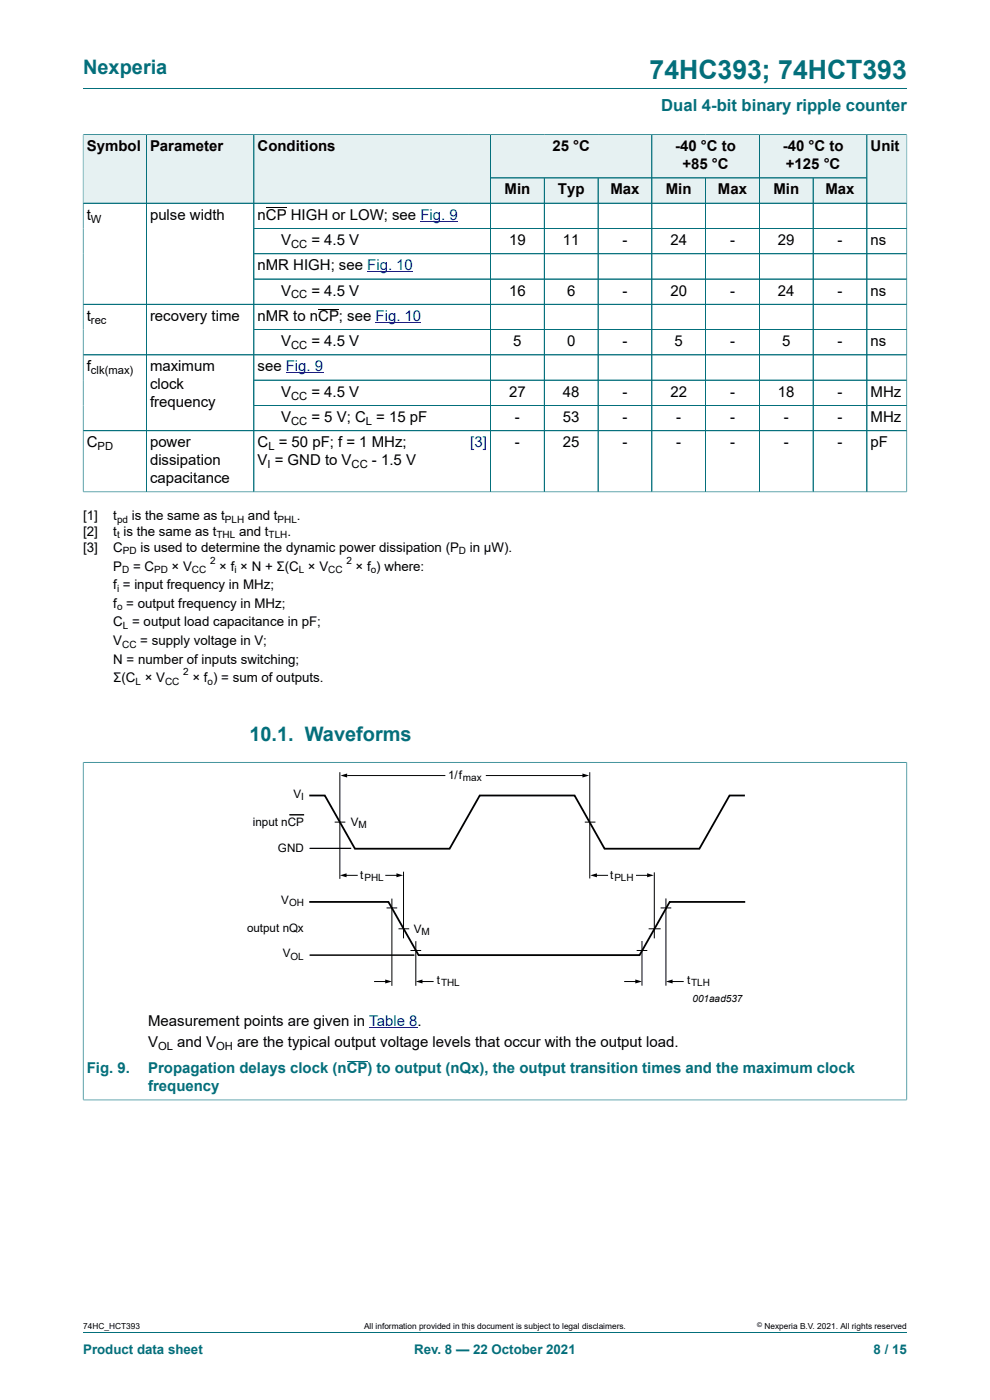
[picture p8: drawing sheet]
<svg xmlns="http://www.w3.org/2000/svg" width="210mm" height="297mm" viewBox="0 0 210 297" stroke-linecap="round" stroke-linejoin="round" font-family="sans-serif">
<defs><g id="words">
<text font-size="5.6" fill="#036f7b" x="137.8" y="16.8">74HC393; 74HCT393</text>
<g font-size="4.2" fill="#036f7b">
<text x="17.6" y="15.6">Nexperia</text>
<text x="52.9" y="157.1">10.1. Waveforms</text>
</g>
<text font-size="3.5" fill="#036f7b" x="140.3" y="23.7">Dual 4-bit binary ripple counter</text>
<g font-size="3.2">
<text x="18.4" y="32.1">Symbol</text>
<text x="31.8" y="32.1">Parameter</text>
<text x="54.6" y="32.1">Conditions</text>
<text x="117.2" y="32.1">25 °C</text>
<text x="143.2" y="32.1">-40 °C to</text>
<text x="144.8" y="35.9">+85 °C</text>
<text x="166" y="32.1">-40 °C to</text>
<text x="166.7" y="35.9">+125 °C</text>
<text x="184.7" y="32.1">Unit</text>
<text x="107" y="41.3">Min</text>
<text x="118.3" y="41.3">Typ</text>
<text x="129.5" y="41.3">Max</text>
<text x="141.2" y="41.3">Min</text>
<text x="152.3" y="41.3">Max</text>
<text x="164.1" y="41.3">Min</text>
<text x="175.1" y="41.3">Max</text>
<text x="18.4" y="46.6">t</text>
<text x="31.8" y="46.6">pulse width</text>
<text x="54.6" y="46.6">nCP HIGH or LOW; see Fig. 9</text>
<text x="59.6" y="52">V</text>
<text x="66.1" y="52">= 4.5 V</text>
<text x="108" y="52">19</text>
<text x="119.4" y="52">11</text>
<text x="132" y="52">-</text>
<text x="142.2" y="52">24</text>
<text x="154.9" y="52">-</text>
<text x="165" y="52">29</text>
<text x="177.7" y="52">-</text>
<text x="184.7" y="52">ns</text>
<text x="54.6" y="57.3">nMR HIGH; see Fig. 10</text>
<text x="59.6" y="62.7">V</text>
<text x="66.1" y="62.7">= 4.5 V</text>
<text x="108" y="62.7">16</text>
<text x="120.3" y="62.7">6</text>
<text x="132" y="62.7">-</text>
<text x="142.2" y="62.7">20</text>
<text x="154.9" y="62.7">-</text>
<text x="165" y="62.7">24</text>
<text x="177.7" y="62.7">-</text>
<text x="184.7" y="62.7">ns</text>
<text x="18.4" y="68.1">t</text>
<text x="31.8" y="68.1">recovery time</text>
<text x="54.6" y="68.1">nMR to nCP; see Fig. 10</text>
<text x="59.6" y="73.4">V</text>
<text x="66.1" y="73.4">= 4.5 V</text>
<text x="108.9" y="73.4">5</text>
<text x="120.3" y="73.4">0</text>
<text x="132" y="73.4">-</text>
<text x="143.1" y="73.4">5</text>
<text x="154.9" y="73.4">-</text>
<text x="165.9" y="73.4">5</text>
<text x="177.7" y="73.4">-</text>
<text x="184.7" y="73.4">ns</text>
<text x="18.4" y="78.8">f</text>
<text x="31.8" y="78.8">maximum</text>
<text x="31.8" y="82.6">clock</text>
<text x="54.6" y="78.8">see Fig. 9</text>
<text x="31.8" y="86.4">frequency</text>
<text x="59.6" y="84.1">V</text>
<text x="59.6" y="89.5">V</text>
<text x="66.1" y="84.1">= 4.5 V</text>
<text x="66.1" y="89.5">= 5 V; C = 15 pF</text>
<text x="108" y="84.1">27</text>
<text x="109.2" y="89.5">-</text>
<text x="119.4" y="84.1">48</text>
<text x="119.4" y="89.5">53</text>
<text x="132" y="84.1">-</text>
<text x="132" y="89.5">-</text>
<text x="142.2" y="84.1">22</text>
<text x="143.4" y="89.5">-</text>
<text x="154.9" y="84.1">-</text>
<text x="154.9" y="89.5">-</text>
<text x="165" y="84.1">18</text>
<text x="166.3" y="89.5">-</text>
<text x="177.7" y="84.1">-</text>
<text x="177.7" y="89.5">-</text>
<text x="184.7" y="84.1">MHz</text>
<text x="184.7" y="89.5">MHz</text>
<text x="18.4" y="94.9">C</text>
<text x="31.8" y="94.9">power</text>
<text x="54.6" y="94.9">C = 50 pF; f = 1 MHz;</text>
<text x="109.2" y="94.9">-</text>
<text x="119.4" y="94.9">25</text>
<text x="132" y="94.9">-</text>
<text x="143.4" y="94.9">-</text>
<text x="154.9" y="94.9">-</text>
<text x="166.3" y="94.9">-</text>
<text x="177.7" y="94.9">-</text>
<text x="184.7" y="94.9">pF</text>
<text x="31.8" y="98.7">dissipation</text>
<text x="54.6" y="98.7">V = GND to V</text>
<text x="78.9" y="98.7">- 1.5 V</text>
<text x="31.8" y="102.5">capacitance</text>
<text x="31.4" y="217.7">Measurement points are given in Table 8.</text>
<text x="31.4" y="222.1">V</text>
<text x="37.6" y="222.1">and V</text>
<text x="50.3" y="222.1">are the typical output voltage levels that occur with the output load.</text>
</g>
<text font-size="3.2" fill="#00f" x="99.8" y="94.9">[3]</text>
<g font-size="3.2" fill="#036f7b">
<text x="18.4" y="227.7">Fig. 9.</text>
<text x="31.4" y="227.7">Propagation delays clock (nCP) to output (nQx), the output transition times and the maximum clock</text>
<text x="31.4" y="231.5">frequency</text>
</g>
<g font-size="2.8">
<text x="17.6" y="110.3">[1]</text>
<text x="17.6" y="113.7">[2]</text>
<text x="24" y="110.3">t</text>
<text x="24" y="113.7">t is the same as t</text>
<text x="28" y="110.3">is the same as t</text>
<text x="50.7" y="113.7">and t</text>
<text x="52.6" y="110.3">and t</text>
<text x="61" y="113.7">.</text>
<text x="63" y="110.3">.</text>
<text x="17.6" y="117.1">[3]</text>
<text x="24" y="117.1">C</text>
<text x="29.8" y="117.1">is used to determine the dynamic power dissipation (P</text>
<text x="99.7" y="117.1">in μW).</text>
<text x="24" y="121">P</text>
<text x="24" y="125">f = input frequency in MHz;</text>
<text x="28.2" y="121">= C</text>
<text x="36.4" y="121">× V</text>
<text x="46.5" y="121">× f × N + Σ(C × V</text>
<text x="75.4" y="121">× f ) where:</text>
<text x="24" y="128.9">f = output frequency in MHz;</text>
<text x="24" y="132.9">C = output load capacitance in pF;</text>
<text x="24" y="136.8">V</text>
<text x="29.8" y="136.8">= supply voltage in V;</text>
<text x="24" y="140.8">N = number of inputs switching;</text>
<text x="24" y="144.7">Σ(C × V</text>
<text x="40.8" y="144.7">× f ) = sum of outputs.</text>
</g>
<g font-size="2.8" fill="#036f7b">
<text x="17.6" y="287.2">Product data sheet</text>
<text x="87.9" y="287.2">Rev. 8 — 22 October 2021</text>
<text x="185.3" y="287.2">8 / 15</text>
</g>
<g font-size="2.5">
<text x="95.1" y="165.3">1/f</text>
<text x="62.3" y="169.2">V</text>
<text x="53.6" y="175.2">input nCP</text>
<text x="74.4" y="175.2">V</text>
<text x="59" y="180.8">GND</text>
<text x="59.7" y="191.8">V</text>
<text x="76.4" y="186.4">t</text>
<text x="129.4" y="186.4">t</text>
<text x="52.4" y="197.8">output nQx</text>
<text x="87.8" y="197.9">V</text>
<text x="60" y="203.1">V</text>
<text x="92.7" y="208.7">t</text>
<text x="145.8" y="208.7">t</text>
</g>
<g font-size="2.4">
<text x="19.3" y="47.2">W</text>
<text x="61.7" y="52.6">CC</text>
<text x="61.7" y="63.3">CC</text>
<text x="19.3" y="68.7">rec</text>
<text x="61.7" y="74">CC</text>
<text x="19.3" y="79.4">clk(max)</text>
<text x="61.7" y="84.8">CC</text>
<text x="20.7" y="95.5">PD</text>
<text x="56.9" y="95.5">L</text>
<text x="61.7" y="90.1">CC</text>
<text x="77.6" y="90.1">L</text>
<text x="56.7" y="99.3">I</text>
<text x="74.6" y="99.3">CC</text>
<text x="33.5" y="222.7">OL</text>
<text x="45.9" y="222.7">OH</text>
</g>
<g font-size="2.1">
<text x="24.8" y="110.9">pd</text>
<text x="47.7" y="110.9">PLH</text>
<text x="58.9" y="110.9">PHL</text>
<text x="24.8" y="114.2">t</text>
<text x="26.1" y="117.6">PD</text>
<text x="44.6" y="119.6">2</text>
<text x="45.9" y="114.2">THL</text>
<text x="57" y="114.2">TLH</text>
<text x="73.5" y="119.6">2</text>
<text x="97.4" y="117.6">D</text>
<text x="24.8" y="125.5">i</text>
<text x="25.9" y="121.6">D</text>
<text x="32.7" y="121.6">PD</text>
<text x="40.7" y="121.6">CC</text>
<text x="49.7" y="121.6">i</text>
<text x="63.4" y="121.6">L</text>
<text x="69.6" y="121.6">CC</text>
<text x="78.6" y="121.6">o</text>
<text x="24.8" y="129.5">o</text>
<text x="25.9" y="137.4">CC</text>
<text x="26.1" y="133.4">L</text>
<text x="38.9" y="143.3">2</text>
<text x="28.8" y="145.3">L</text>
<text x="35" y="145.3">CC</text>
<text x="44" y="145.3">o</text>
<text x="98.2" y="165.7">max</text>
<text x="63.9" y="169.7">I</text>
<text x="76" y="175.7">M</text>
<text x="77.3" y="186.9">PHL</text>
<text x="130.3" y="186.9">PLH</text>
<text x="61.3" y="192.3">OH</text>
<text x="61.6" y="203.6">OL</text>
<text x="89.4" y="198.4">M</text>
<text x="93.6" y="209.2">THL</text>
<text x="146.6" y="209.2">TLH</text>
<text x="146.9" y="212.7">001aad537</text>
</g>
<g font-size="1.8">
<text x="17.6" y="282">74HC_HCT393</text>
<text x="77.2" y="282">All information provided in this document is subject to legal disclaimers.</text>
<text x="162.2" y="282">Nexperia B.V. 2021. All rights reserved</text>
</g>
<text font-size="1.4" x="160.6" y="281.6">©</text>
</g></defs>
<path d="M17.6 18.8h174.8M104.1 28.6h34.2v9.1h-34.2z" fill="none" stroke="#036f7b" stroke-width=".21"/>
<path d="M104.1 28.6h34.1v9.1h-34.1z" fill="#e6f1f2"/>
<path d="M138.3 28.6h22.8v9.1h-22.8z" fill="none" stroke="#036f7b" stroke-width=".21"/>
<path d="M138.3 28.6h22.7v9.1h-22.7z" fill="#e6f1f2"/>
<path d="M161.1 28.6h22.8v9.1h-22.8z" fill="none" stroke="#036f7b" stroke-width=".21"/>
<path d="M161.2 28.6h22.6v9.1h-22.6z" fill="#e6f1f2"/>
<path d="M17.6 28.5v14.6h13.4v-14.5h-13.4" fill="none" stroke="#036f7b" stroke-width=".21"/>
<path d="M17.7 28.6h13.3v14.4h-13.3z" fill="#e6f1f2"/>
<path d="M31 28.6h22.9v14.5h-22.9z" fill="none" stroke="#036f7b" stroke-width=".21"/>
<path d="M31.1 28.6h22.7v14.4h-22.7z" fill="#e6f1f2"/>
<path d="M99.5 28.6h-45.6v14.5h45.6" fill="none" stroke="#036f7b" stroke-width=".21"/>
<path d="M53.9 28.6h45.6v14.4h-45.6z" fill="#e6f1f2"/>
<path d="M99.5 28.6h4.6v14.5h-4.6" fill="none" stroke="#036f7b" stroke-width=".21"/>
<g fill="#e6f1f2">
<path d="M99.5 28.6h4.5v14.4h-4.5z"/>
<path d="M104.1 37.8h11.3v5.2h-11.3z"/>
</g>
<path d="M104.1 37.7h11.4v5.4h-11.4z" fill="none" stroke="#036f7b" stroke-width=".21"/>
<path d="M115.5 37.8h11.3v5.2h-11.3z" fill="#e6f1f2"/>
<path d="M115.5 37.7h11.4v5.4h-11.4z" fill="none" stroke="#036f7b" stroke-width=".21"/>
<path d="M126.9 37.8h11.3v5.2h-11.3z" fill="#e6f1f2"/>
<path d="M126.9 37.7h11.4v5.4h-11.4z" fill="none" stroke="#036f7b" stroke-width=".21"/>
<path d="M138.3 37.8h11.3v5.2h-11.3z" fill="#e6f1f2"/>
<path d="M138.3 37.7h11.4v5.4h-11.4z" fill="none" stroke="#036f7b" stroke-width=".21"/>
<path d="M149.7 37.8h11.3v5.2h-11.3z" fill="#e6f1f2"/>
<path d="M149.7 37.7h11.4v5.4h-11.4z" fill="none" stroke="#036f7b" stroke-width=".21"/>
<path d="M161.2 37.8h11.2v5.2h-11.2z" fill="#e6f1f2"/>
<path d="M161.1 37.7h11.4v5.4h-11.4z" fill="none" stroke="#036f7b" stroke-width=".21"/>
<path d="M172.6 37.8h11.2v5.2h-11.2z" fill="#e6f1f2"/>
<path d="M192.4 28.5v14.6h-19.9v-5.4h11.4M192.4 28.6h-8.5v14.5" fill="none" stroke="#036f7b" stroke-width=".21"/>
<path d="M184 28.6h8.3v14.4h-8.3z" fill="#e6f1f2"/>
<g fill="none" stroke="#036f7b" stroke-width=".21">
<path d="M17.6 28.6v75.8M17.7 28.6h174.6M31 28.6v75.8M53.9 28.6v75.8M104.1 28.6v75.8M104.1 37.7h79.7M115.5 37.8v66.6M126.9 37.8v66.6M138.3 28.6v75.8M149.7 37.8v66.6M161.1 28.6v75.8M172.5 37.8v66.6"/>
<path d="M183.9 28.6v75.8M192.4 28.6v75.8M17.6 43.1h174.8M53.9 48.5h138.5M53.9 53.8h138.5M53.9 59.2h138.5M17.6 64.6h174.8M17.6 75.3h174.8M53.9 69.9h138.5M17.6 91.4h174.8M53.9 80.6h138.5M192.4 86h-138.5"/>
<path d="M17.6 104.4h174.8M17.6 161.7h174.8M17.6 161.6v71.8M192.4 161.6v71.8M17.6 233.3h174.8M73.5 225.2h4.4M17.6 282.6h174.8"/>
</g>
<g fill="none" stroke="#000" stroke-width=".21">
<path d="M56.4 44.1h4.4M67.5 65.6h4.4M61.4 172.9h3.1M65.7 180h8.8M71 174.4h2.3M72.1 163.8v22.6M73.8 164.5h20.6M103.2 164.5h20.6M124 174.4h2.3M125.1 163.8v22.6M73.2 185.7h2.6M81.8 185.7h2.6"/>
<path d="M82 192.6h2.3M83.1 190.6v18.5M84.5 197h2.3M85.6 184.9v14.2M88.2 199.7v9.4M126.3 185.7h2.6M135 185.7h2.6M136.2 199.6v9.5M137.6 197h2.5M138.8 185.1v14M140.1 192.6h2.3M141.3 190.6v18.5"/>
<path d="M65.7 202.6h22.2M79.5 208.2h2.5M87.1 201.6h2.2M89.3 208.2h2.6M132.5 208.2h2.5M135 201.6h2.3M142.4 208.2h2.5"/>
</g>
<path d="M77.9 57.7h9.7M89.2 46.9h7.9M60.6 79.1h8M79.7 68.4h9.7M78.3 218h10.3" fill="none" stroke="#00f" stroke-width=".21"/>
<path d="M72.2 164.5l1.4-.4v.8zM123.6 164.1l1.4 .4-1.4 .4zM72.1 185.7l1.4-.4v.8zM84.1 185.3l1.4 .4-1.4 .4zM125.2 185.7l1.4-.4v.8zM137.3 185.3l1.4 .4-1.4 .4zM81.7 207.8l1.4 .4-1.4 .4zM88.2 208.2l1.4-.4v.8zM134.8 207.8l1.4 .4-1.4 .4zM141.3 208.2l1.4-.4v.8z" fill="#000"/>
<path d="M65.6 168.8h3.3l6.4 11.2h20.1l6.4-11.2h20.1l6.3 11.2h20.2l6.3-11.2h3.3M65.6 191.3h16.8l6.4 11.3h46.9l6.4-11.3h16" fill="none" stroke="#000" stroke-width=".38"/>
<use href="#words"/>
</svg>
